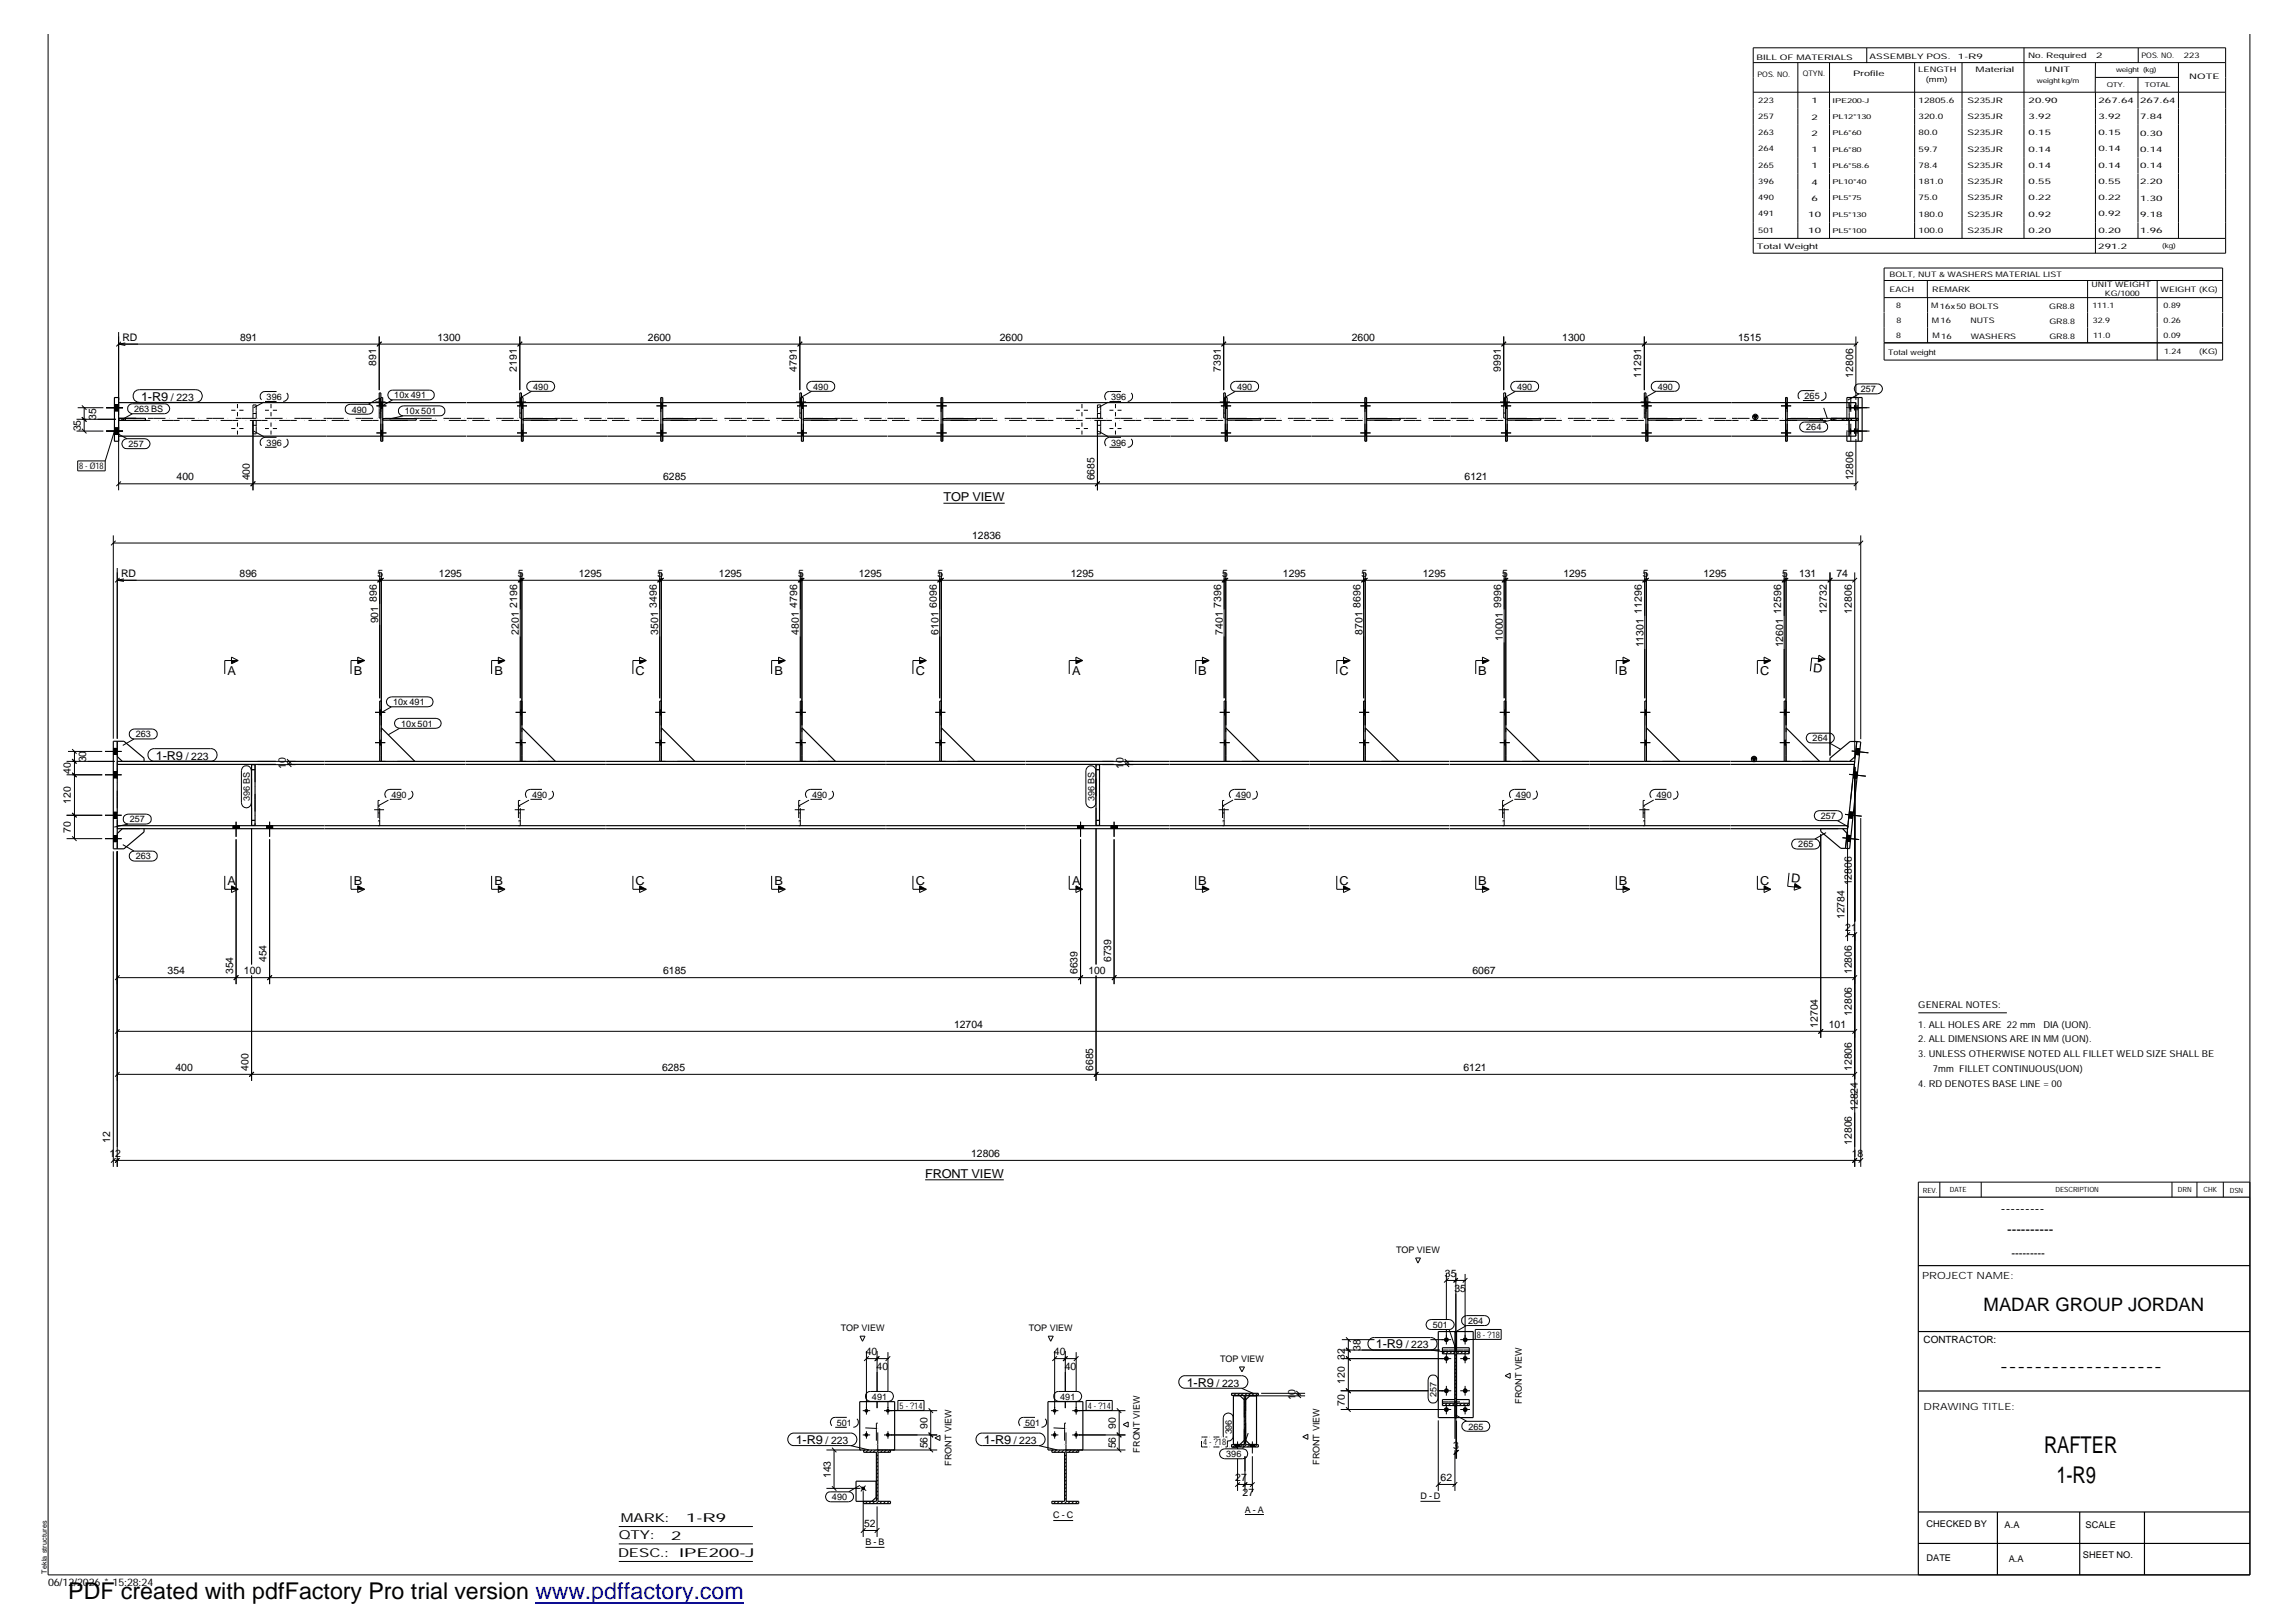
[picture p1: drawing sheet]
<svg xmlns="http://www.w3.org/2000/svg" width="420mm" height="297mm" viewBox="0 0 420 297" stroke-linecap="round" stroke-linejoin="round" font-family="sans-serif">
<defs><g id="words">
<g font-size="4.2">
<text x="374.2" y="265.9">RAFTER</text>
<text x="376.5" y="271.4">1-R9</text>
<text x="12.5" y="292.7">PDF created with pdfFactory Pro trial version www.pdffactory.com</text>
</g>
<text font-size="3.4" x="363.1" y="239.9">MADAR GROUP JORDAN</text>
<g font-size="2.5">
<text x="366.3" y="222.1">---------</text>
<text x="367.5" y="225.9">----------</text>
<text x="366.1" y="250.9">-------------------</text>
</g>
<g font-size="2.2">
<text x="25.8" y="73.3">1-R9</text>
<text x="172.7" y="91.8">TOP VIEW</text>
<text x="41.7" y="123.5">A</text>
<text x="64.8" y="123.5">B</text>
<text x="90.5" y="123.5">B</text>
<text x="116.3" y="123.5">C</text>
<text x="141.8" y="123.5">B</text>
<text x="167.6" y="123.5">C</text>
<text x="196.3" y="123.5">A</text>
<text x="219.4" y="123.5">B</text>
<text x="245.2" y="123.5">C</text>
<text x="270.6" y="123.5">B</text>
<text x="296.4" y="123.5">B</text>
<text x="322.2" y="123.5">C</text>
<text x="331.9" y="123" transform="rotate(6 331.9 123)">D</text>
<text x="28.5" y="139">1-R9</text>
<text x="41.7" y="161.9">A</text>
<text x="64.8" y="161.9">B</text>
<text x="90.5" y="161.9">B</text>
<text x="116.3" y="161.9">C</text>
<text x="141.8" y="161.9">B</text>
<text x="167.6" y="161.9">C</text>
<text x="196.3" y="161.9">A</text>
<text x="219.4" y="161.9">B</text>
<text x="245.2" y="161.9">C</text>
<text x="270.6" y="161.9">B</text>
<text x="296.4" y="161.9">B</text>
<text x="322.2" y="161.9">C</text>
<text x="327.8" y="161.4" transform="rotate(6 327.8 161.4)">D</text>
<text x="169.4" y="215.5">FRONT VIEW</text>
<text x="251.9" y="246.8">1-R9</text>
<text x="217.3" y="253.8">1-R9</text>
<text x="145.7" y="264.3">1-R9</text>
<text x="180.1" y="264.3">1-R9</text>
<text x="113.3" y="281.8">QTY:</text>
<text x="113.7" y="278.6">MARK:</text>
<text x="122.9" y="281.8">2</text>
<text x="125.6" y="278.6">1-R9</text>
<text x="113.2" y="285">DESC.:</text>
<text x="124.3" y="284.9">IPE200-J</text>
</g>
<text font-size="2.1" x="368.3" y="230.1">---------</text>
<g font-size="1.9">
<text x="22.4" y="62.4">RD</text>
<text x="43.9" y="62.3">891</text>
<text x="80.1" y="62.3">1300</text>
<text x="118.6" y="62.3">2600</text>
<text x="183" y="62.3">2600</text>
<text x="247.5" y="62.3">2600</text>
<text x="286" y="62.3">1300</text>
<text x="318.2" y="62.3">1515</text>
<text x="68.9" y="66.9" transform="rotate(-90 68.9 66.9)">891</text>
<text x="94.6" y="68" transform="rotate(-90 94.6 68)">2191</text>
<text x="145.9" y="68" transform="rotate(-90 145.9 68)">4791</text>
<text x="223.5" y="68" transform="rotate(-90 223.5 68)">7391</text>
<text x="274.7" y="68" transform="rotate(-90 274.7 68)">9991</text>
<text x="300.5" y="69.1" transform="rotate(-90 300.5 69.1)">11291</text>
<text x="339.3" y="69.1" transform="rotate(-90 339.3 69.1)">12806</text>
<text x="17.6" y="76.8" transform="rotate(-90 17.6 76.8)">35</text>
<text x="31.3" y="73.3">/ 223</text>
<text x="14.8" y="78.9" transform="rotate(-90 14.8 78.9)">35</text>
<text x="32.3" y="87.9">400</text>
<text x="45.8" y="87.9" transform="rotate(-90 45.8 87.9)">400</text>
<text x="121.4" y="87.9">6285</text>
<text x="200.4" y="87.9" transform="rotate(-90 200.4 87.9)">6685</text>
<text x="268.1" y="87.9">6121</text>
<text x="339.3" y="87.9" transform="rotate(-90 339.3 87.9)">12806</text>
<text x="178" y="98.7">12836</text>
<text x="22.2" y="105.6">RD</text>
<text x="43.9" y="105.5">896</text>
<text x="69.1" y="105.5">5</text>
<text x="80.3" y="105.5">1295</text>
<text x="94.8" y="105.5">5</text>
<text x="106" y="105.5">1295</text>
<text x="120.4" y="105.5">5</text>
<text x="131.6" y="105.5">1295</text>
<text x="146.1" y="105.5">5</text>
<text x="157.2" y="105.5">1295</text>
<text x="171.7" y="105.5">5</text>
<text x="196" y="105.5">1295</text>
<text x="223.7" y="105.5">5</text>
<text x="234.9" y="105.5">1295</text>
<text x="249.3" y="105.5">5</text>
<text x="260.5" y="105.5">1295</text>
<text x="275" y="105.5">5</text>
<text x="286.2" y="105.5">1295</text>
<text x="300.7" y="105.5">5</text>
<text x="311.9" y="105.5">1295</text>
<text x="326.3" y="105.5">5</text>
<text x="329.4" y="105.5">131</text>
<text x="336.2" y="105.5">74</text>
<text x="69" y="110.1" transform="rotate(-90 69 110.1)">896</text>
<text x="94.7" y="111.2" transform="rotate(-90 94.7 111.2)">2196</text>
<text x="120.2" y="111.2" transform="rotate(-90 120.2 111.2)">3496</text>
<text x="146" y="111.2" transform="rotate(-90 146 111.2)">4796</text>
<text x="171.5" y="111.2" transform="rotate(-90 171.5 111.2)">6096</text>
<text x="223.6" y="111.2" transform="rotate(-90 223.6 111.2)">7396</text>
<text x="249.1" y="111.2" transform="rotate(-90 249.1 111.2)">8696</text>
<text x="274.8" y="111.2" transform="rotate(-90 274.8 111.2)">9996</text>
<text x="300.6" y="112.3" transform="rotate(-90 300.6 112.3)">11296</text>
<text x="326.1" y="112.3" transform="rotate(-90 326.1 112.3)">12596</text>
<text x="334.5" y="112.3" transform="rotate(-90 334.5 112.3)">12732</text>
<text x="339" y="112.3" transform="rotate(-90 339 112.3)">12806</text>
<text x="69.3" y="114.1" transform="rotate(-90 69.3 114.1)">901</text>
<text x="95" y="116.2" transform="rotate(-90 95 116.2)">2201</text>
<text x="120.5" y="116.2" transform="rotate(-90 120.5 116.2)">3501</text>
<text x="146.3" y="116.2" transform="rotate(-90 146.3 116.2)">4801</text>
<text x="171.8" y="116.2" transform="rotate(-90 171.8 116.2)">6101</text>
<text x="223.9" y="116.2" transform="rotate(-90 223.9 116.2)">7401</text>
<text x="249.4" y="116.2" transform="rotate(-90 249.4 116.2)">8701</text>
<text x="275.1" y="117.3" transform="rotate(-90 275.1 117.3)">10001</text>
<text x="300.9" y="118.5" transform="rotate(-90 300.9 118.5)">11301</text>
<text x="326.4" y="118.5" transform="rotate(-90 326.4 118.5)">12601</text>
<text x="13" y="141.7" transform="rotate(-90 13 141.7)">40</text>
<text x="15.8" y="139.5" transform="rotate(-90 15.8 139.5)">30</text>
<text x="34" y="139">/ 223</text>
<text x="52.3" y="140.7" transform="rotate(-90 52.3 140.7)">10</text>
<text x="205.7" y="140.7" transform="rotate(-90 205.7 140.7)">10</text>
<text x="13" y="147.1" transform="rotate(-90 13 147.1)">120</text>
<text x="13" y="152.4" transform="rotate(-90 13 152.4)">70</text>
<text x="339" y="162" transform="rotate(-90 339 162)">12806</text>
<text x="337.7" y="168.2" transform="rotate(-90 337.7 168.2)">12784</text>
<text x="337.8" y="170.4">21</text>
<text x="30.7" y="178.3">354</text>
<text x="42.7" y="178.3" transform="rotate(-90 42.7 178.3)">354</text>
<text x="44.7" y="178.3">100</text>
<text x="48.8" y="176.1" transform="rotate(-90 48.8 176.1)">454</text>
<text x="121.4" y="178.3">6185</text>
<text x="197.3" y="178.3" transform="rotate(-90 197.3 178.3)">6639</text>
<text x="199.3" y="178.3">100</text>
<text x="203.4" y="176.1" transform="rotate(-90 203.4 176.1)">6739</text>
<text x="269.6" y="178.3">6067</text>
<text x="339" y="178.3" transform="rotate(-90 339 178.3)">12806</text>
<text x="339" y="185.9" transform="rotate(-90 339 185.9)">12806</text>
<text x="174.7" y="188.1">12704</text>
<text x="332.8" y="188.1" transform="rotate(-90 332.8 188.1)">12704</text>
<text x="334.8" y="188.1">101</text>
<text x="32.1" y="195.9">400</text>
<text x="45.5" y="196" transform="rotate(-90 45.5 196)">400</text>
<text x="121.2" y="195.9">6285</text>
<text x="200.1" y="196" transform="rotate(-90 200.1 196)">6685</text>
<text x="267.9" y="195.9">6121</text>
<text x="339" y="196" transform="rotate(-90 339 196)">12806</text>
<text x="340.1" y="203.3" transform="rotate(-90 340.1 203.3)">12824</text>
<text x="20.2" y="209.2" transform="rotate(-90 20.2 209.2)">12</text>
<text x="339" y="209.5" transform="rotate(-90 339 209.5)">12806</text>
<text x="20" y="211.7">12</text>
<text x="177.8" y="211.7">12806</text>
<text x="339" y="211.7">18</text>
<text x="264.5" y="233.7">35</text>
<text x="266.3" y="236.5">35</text>
<text x="158.5" y="248">40</text>
<text x="160.5" y="250.8">40</text>
<text x="193" y="248">40</text>
<text x="194.9" y="250.8">40</text>
<text x="246.2" y="248.9" transform="rotate(-90 246.2 248.9)">32</text>
<text x="249" y="247.2" transform="rotate(-90 249 247.2)">38</text>
<text x="257.4" y="246.8">/ 223</text>
<text x="222.7" y="253.8">/ 223</text>
<text x="237.2" y="256.3" transform="rotate(-90 237.2 256.3)">10</text>
<text x="246.2" y="257.3" transform="rotate(-90 246.2 257.3)">70</text>
<text x="246.2" y="253.2" transform="rotate(-90 246.2 253.2)">120</text>
<text x="169.8" y="261.5" transform="rotate(-90 169.8 261.5)">90</text>
<text x="204.3" y="261.5" transform="rotate(-90 204.3 261.5)">90</text>
<text x="151.1" y="264.3">/ 223</text>
<text x="169.8" y="265.1" transform="rotate(-90 169.8 265.1)">56</text>
<text x="185.6" y="264.3">/ 223</text>
<text x="204.3" y="265.1" transform="rotate(-90 204.3 265.1)">56</text>
<text x="266" y="265.1">3</text>
<text x="152.1" y="270.5" transform="rotate(-90 152.1 270.5)">143</text>
<text x="226.1" y="271">27</text>
<text x="227.5" y="273.8">27</text>
<text x="263.7" y="271">62</text>
<text x="158.2" y="279.5">52</text>
<text x="8.8" y="290.2">06/12/2026 * 15:28:24</text>
</g>
<g font-size="1.8">
<text x="351.9" y="234.1">PROJECT NAME:</text>
<text x="352.2" y="245.8">CONTRACTOR:</text>
<text x="352.2" y="258.1">DRAWING TITLE:</text>
</g>
<g font-size="1.7">
<text x="97.6" y="71.3">490</text>
<text x="148.9" y="71.3">490</text>
<text x="226.5" y="71.3">490</text>
<text x="277.7" y="71.3">490</text>
<text x="303.5" y="71.3">490</text>
<text x="340.7" y="71.8">257</text>
<text x="24.6" y="75.4">263 BS</text>
<text x="48.8" y="73.2">396</text>
<text x="64.4" y="75.5">490</text>
<text x="72.2" y="72.9">10x 491</text>
<text x="74.1" y="75.8">10x 501</text>
<text x="203.4" y="73.2">396</text>
<text x="330.4" y="73">265</text>
<text x="23.5" y="81.8">257</text>
<text x="48.8" y="81.6">396</text>
<text x="203.4" y="81.6">396</text>
<text x="330.7" y="78.8">264</text>
<text x="14.5" y="85.9">8 - Ø18</text>
<text x="72" y="129.1">10x 491</text>
<text x="24.8" y="134.9">263</text>
<text x="73.4" y="133">10x 501</text>
<text x="331.9" y="135.7">264</text>
<text x="45.8" y="146.6" transform="rotate(-90 45.8 146.6)">396 BS</text>
<text x="71.7" y="146">490</text>
<text x="97.4" y="146">490</text>
<text x="148.7" y="146">490</text>
<text x="200.4" y="146.6" transform="rotate(-90 200.4 146.6)">396 BS</text>
<text x="226.3" y="146">490</text>
<text x="277.5" y="146">490</text>
<text x="303.3" y="146">490</text>
<text x="333.3" y="149.9">257</text>
<text x="23.7" y="150.5">257</text>
<text x="329.2" y="155.1">265</text>
<text x="24.8" y="157.3">263</text>
<text x="351.2" y="184.6">GENERAL NOTES:</text>
<text x="351.2" y="190.8">2. ALL DIMENSIONS ARE IN MM (UON).</text>
<text x="351.2" y="188.1">1. ALL HOLES ARE 22 mm</text>
<text x="374.1" y="188.1">DIA (UON).</text>
<text x="351.2" y="193.5">3. UNLESS OTHERWISE NOTED ALL FILLET WELD SIZE SHALL BE</text>
<text x="353.9" y="196.2">7mm FILLET CONTINUOUS(UON)</text>
<text x="351.2" y="198.9">4. RD DENOTES BASE LINE = 00</text>
<text x="255.6" y="229.3">TOP VIEW</text>
<text x="153.9" y="243.7">TOP VIEW</text>
<text x="188.4" y="243.7">TOP VIEW</text>
<text x="262.3" y="243">501</text>
<text x="268.8" y="242.3">264</text>
<text x="270.4" y="244.8">8 - ?18</text>
<text x="223.4" y="249.2">TOP VIEW</text>
<text x="159.6" y="256.2">491</text>
<text x="164.7" y="257.8">5 - ?14</text>
<text x="194.1" y="256.2">491</text>
<text x="199.1" y="257.8">4 - ?14</text>
<text x="263" y="255.6" transform="rotate(-90 263 255.6)">257</text>
<text x="278.6" y="256.9" transform="rotate(-90 278.6 256.9)">FRONT VIEW</text>
<text x="153.2" y="260.9">501</text>
<text x="187.7" y="260.9">501</text>
<text x="225.5" y="262.5" transform="rotate(-90 225.5 262.5)">396</text>
<text x="268.8" y="261.6">265</text>
<text x="174.2" y="268.3" transform="rotate(-90 174.2 268.3)">FRONT VIEW</text>
<text x="208.7" y="265.8" transform="rotate(-90 208.7 265.8)">FRONT VIEW</text>
<text x="220.3" y="264.5">4 - ?18</text>
<text x="224.5" y="266.7">396</text>
<text x="241.6" y="268.1" transform="rotate(-90 241.6 268.1)">FRONT VIEW</text>
<text x="152.3" y="274.6">490</text>
<text x="260.1" y="274.4">D - D</text>
<text x="192.8" y="277.9">C - C</text>
<text x="227.9" y="276.8">A - A</text>
<text x="352.7" y="279.5">CHECKED BY</text>
<text x="367" y="279.6">A.A</text>
<text x="381.8" y="279.7">SCALE</text>
<text x="158.5" y="282.8">B - B</text>
<text x="352.7" y="285.7">DATE</text>
<text x="367.7" y="285.9">A.A</text>
<text x="381.3" y="285.1">SHEET NO.</text>
</g>
<g font-size="1.4">
<text x="321.6" y="10.9">BILL OF MATERIALS</text>
<text x="342.3" y="10.7">ASSEMBLY POS.</text>
<text x="358.4" y="10.7">1-R9</text>
<text x="371.3" y="10.6">No. Required</text>
<text x="383.8" y="10.6">2</text>
<text x="392" y="10.6">POS. NO.</text>
<text x="399.8" y="10.7">223</text>
<text x="321.7" y="14">POS. NO.</text>
<text x="330" y="14">QTYN.</text>
<text x="339.3" y="13.8">Profile</text>
<text x="351.2" y="13.2">LENGTH</text>
<text x="352.6" y="15">(mm)</text>
<text x="361.7" y="13.2">Material</text>
<text x="374.3" y="13.2">UNIT</text>
<text x="400.8" y="14.4">NOTE</text>
<text x="321.9" y="18.8">223</text>
<text x="321.9" y="21.7">257</text>
<text x="331.6" y="18.9">1</text>
<text x="331.6" y="21.9">2</text>
<text x="351.2" y="18.8">12805.6</text>
<text x="351.2" y="21.8">320.0</text>
<text x="360.2" y="18.8">S235JR</text>
<text x="360.2" y="21.8">S235JR</text>
<text x="371.4" y="18.9">20.90</text>
<text x="371.4" y="21.8">3.92</text>
<text x="384.2" y="18.8">267.64</text>
<text x="384.2" y="21.8">3.92</text>
<text x="391.8" y="18.9">267.64</text>
<text x="391.8" y="21.8">7.84</text>
<text x="321.9" y="24.8">263</text>
<text x="321.9" y="27.7">264</text>
<text x="331.6" y="24.8">2</text>
<text x="331.6" y="27.8">1</text>
<text x="351.2" y="24.8">80.0</text>
<text x="351.2" y="27.8">59.7</text>
<text x="360.2" y="24.8">S235JR</text>
<text x="360.2" y="27.8">S235JR</text>
<text x="371.4" y="24.8">0.15</text>
<text x="371.4" y="27.8">0.14</text>
<text x="384.2" y="24.8">0.15</text>
<text x="384.2" y="27.7">0.14</text>
<text x="391.8" y="24.8">0.30</text>
<text x="391.8" y="27.8">0.14</text>
<text x="321.9" y="30.7">265</text>
<text x="321.9" y="33.6">396</text>
<text x="331.6" y="30.8">1</text>
<text x="331.6" y="33.8">4</text>
<text x="351.2" y="30.7">78.4</text>
<text x="351.2" y="33.7">181.0</text>
<text x="360.2" y="30.7">S235JR</text>
<text x="360.2" y="33.7">S235JR</text>
<text x="371.4" y="30.8">0.14</text>
<text x="371.4" y="33.7">0.55</text>
<text x="384.2" y="30.7">0.14</text>
<text x="384.2" y="33.7">0.55</text>
<text x="391.8" y="30.8">0.14</text>
<text x="391.8" y="33.7">2.20</text>
<text x="321.9" y="36.6">490</text>
<text x="321.9" y="39.6">491</text>
<text x="331" y="39.7">10</text>
<text x="331.6" y="36.7">6</text>
<text x="351.2" y="36.7">75.0</text>
<text x="351.2" y="39.7">180.0</text>
<text x="360.2" y="36.6">S235JR</text>
<text x="360.2" y="39.7">S235JR</text>
<text x="371.4" y="36.7">0.22</text>
<text x="371.4" y="39.7">0.92</text>
<text x="384.2" y="36.6">0.22</text>
<text x="384.2" y="39.6">0.92</text>
<text x="391.8" y="36.7">1.30</text>
<text x="391.8" y="39.7">9.18</text>
<text x="321.6" y="45.6">Total Weight</text>
<text x="321.9" y="42.6">501</text>
<text x="331" y="42.7">10</text>
<text x="351.2" y="42.6">100.0</text>
<text x="360.2" y="42.6">S235JR</text>
<text x="371.4" y="42.7">0.20</text>
<text x="384.1" y="45.5">291.2</text>
<text x="384.2" y="42.6">0.20</text>
<text x="391.8" y="42.7">1.96</text>
<text x="345.9" y="53.5">EACH</text>
<text x="345.9" y="50.6">BOLT, NUT &amp; WASHERS MATERIAL LIST</text>
<text x="353.7" y="53.5">REMARK</text>
<text x="382.9" y="52.6">UNIT WEIGHT</text>
<text x="395.6" y="53.4">WEIGHT (KG)</text>
<text x="347.1" y="56.4">8</text>
<text x="347.2" y="59">8</text>
<text x="353.5" y="56.5">M 16x 50 BOLTS</text>
<text x="353.7" y="59.2">M 16</text>
<text x="360.7" y="59.2">NUTS</text>
<text x="375.2" y="56.5">GR8.8</text>
<text x="375.2" y="59.3">GR8.8</text>
<text x="383.1" y="56.5">111.1</text>
<text x="383.2" y="59.1">32.9</text>
<text x="385.4" y="54.1">KG/1000</text>
<text x="396.1" y="56.4">0.89</text>
<text x="396.1" y="59.2">0.26</text>
<text x="345.7" y="64.9">Total weight</text>
<text x="347.1" y="61.9">8</text>
<text x="353.8" y="61.9">M 16</text>
<text x="360.8" y="62">WASHERS</text>
<text x="375.2" y="62.1">GR8.8</text>
<text x="383.2" y="61.8">11.0</text>
<text x="396.1" y="61.9">0.09</text>
<text x="396.2" y="64.8">1.24</text>
<text x="402.6" y="64.7">(KG)</text>
</g>
<g font-size="1.3">
<text x="352" y="218.3">REV.</text>
<text x="357" y="218.2">DATE</text>
<text x="376.3" y="218.2">DESCRIPTION</text>
<text x="398.7" y="218.2">DRN</text>
<text x="403.4" y="218.2">CHK</text>
<text x="408.2" y="218.3">DSN</text>
<text x="8.6" y="288" transform="rotate(-90 8.6 288)">Tekla structures</text>
</g>
<g font-size="1.2">
<text x="372.9" y="15.2">weight kg/m</text>
<text x="385.7" y="15.9">QTY.</text>
<text x="387.4" y="13.2">weight (kg)</text>
<text x="392.7" y="15.9">TOTAL</text>
<text x="335.5" y="18.8">IPE200-J</text>
<text x="335.5" y="21.8">PL12*130</text>
<text x="335.5" y="24.8">PL6*60</text>
<text x="335.5" y="27.8">PL6*80</text>
<text x="335.5" y="30.7">PL6*58.6</text>
<text x="335.5" y="33.7">PL10*40</text>
<text x="335.5" y="36.7">PL5*75</text>
<text x="335.5" y="39.7">PL5*130</text>
<text x="335.5" y="42.6">PL5*100</text>
<text x="395.9" y="45.4">(kg)</text>
</g>
</g></defs>
<g fill="none" stroke="#000" stroke-width=".18">
<path d="M321 8.7h86.5v37.6h-86.5zM321 11.5h86.5M321 16.9h86.5M329.1 11.5v32.1M334.9 11.5v32.1M341.8 8.8v2.7M350.5 11.5v32.1M359.2 11.5v32.1M370.5 8.7v34.9M383.6 11.5v5.4M383.6 14.2h15.3M383.6 16.9v29.4"/>
<path d="M391.4 14.2v29.4M391.5 8.8v2.7M398.8 11.5v32.1M411.9 6.3v281.9h-403.1v-281.9M321 43.6h86.5M344.9 54.5h62M344.9 49.1h62v16.8h-62zM344.9 51.3h62M352.8 51.3v3.2M352.9 54.5v8.3M382.2 51.3v11.5M394.9 51.3v14.6"/>
<path d="M14 78.9h4.9M14 76.7h7.2M14.2 74.6h4.7M15 78.5l.8 .8M15 76.4l.8 .8M15 74.2l.8 .8M15.4 74.6v4.3M19.4 74.6h3.1M19.4 78.9h3.1M21 75.2h.7M21 74.1h.7M21 79.4h.7"/>
<path d="M21 78.3h.7M21 78.9l-1.7 5.5M21.1 79.1l2.1 1.2M21.7 63h318.1M21.7 60.8v12.4M21.7 63l1.2 .2M22.1 62.6l-.8 .8M22.9 62.8l-1.2 .2M23.6 74.2l.7-.3h5.8a.91 .91 0 0 1 1 .9 .91 .91 0 0 1-1 .9h-5.8a.92 .92 0 0 1-.9-.6 .92 .92 0 0 1 .2-.9zM24.3 75.7l-2.1 1.2M24.7 71.7l.4-.3 .4-.1h10.4a1.16 1.16 0 0 1 1.1 1.2 1.16 1.16 0 0 1-1.1 1.1h-10.4a1.17 1.17 0 0 1-1.1-.7 1.17 1.17 0 0 1 .3-1.2zM42.3 75.1h.8"/>
<path d="M42.3 78.4h.8M43.5 73.9v.8M43.5 75.4v.8M43.5 77.3v.8M43.5 78.8v.7M43.8 75.1h.8M43.8 78.4h.8M46.3 77.1v12.6M48.5 75.1h.7M48.5 78.4h.7M49.6 73.9v.8M49.6 75.4v.8"/>
<path d="M49.6 77.3v.8M49.6 78.8v.7M50 75.1h.7M50 78.4h.7M63.5 74.2l.6-.2h3.3a.91 .91 0 0 1 .9 .9 .91 .91 0 0 1-.9 .9h-3.3a.91 .91 0 0 1-.9-.6 .91 .91 0 0 1 .3-1zM68.7 73.6h1.9M68.9 74.3h1.8M68.9 79.2h1.8M69.4 74.2h.3M69.4 73h.3M69.4 61.6v9.8M69.5 72.8l-2.1 1.2"/>
<path d="M69.7 73.9h.4M69.7 74.7h.4M69.7 78.8h.4M69.7 79.7h.4M69.8 62.6l-.8 .8M71.2 71.7l.7-.3h6.7a.89 .89 0 0 1 .9 .9 .89 .89 0 0 1-.9 .9h-6.7a.91 .91 0 0 1-.8-.6 .91 .91 0 0 1 .1-.9zM71.9 73.2l-2.1 1.2M73.2 74.6l.6-.3h6.8a.91 .91 0 0 1 .8 .9 .91 .91 0 0 1-.8 .9h-6.8a.88 .88 0 0 1-.8-.5 .88 .88 0 0 1 .2-1zM73.8 76.1l-2.5 .6M94.4 73.6h1.9M94.7 74.3h1.8M94.7 79.2h1.8"/>
<path d="M95.2 74.2h.3M95.2 73h.3M95.2 61.6v9.8M95.5 73.9h.3M95.5 74.7h.3M95.5 78.8h.3M95.5 79.7h.3M95.6 62.6l-.9 .8M96.7 70.1l.6-.3h3.4a.91 .91 0 0 1 .9 .9 .91 .91 0 0 1-.9 .9h-3.4a.88 .88 0 0 1-.8-.5 .88 .88 0 0 1 .2-1zM97.3 71.6l-2.1 1.2M120.2 74.3h1.8M120.2 79.2h1.8"/>
<path d="M121 73.9h.3M121 74.7h.3M121 78.8h.3M121 79.7h.3M145.7 73.6h1.9M145.9 74.3h1.8M145.9 79.2h1.8M146.4 74.2h.3M146.4 73h.3M146.4 61.6v9.8M146.7 73.9h.4M146.7 74.7h.4"/>
<path d="M146.7 78.8h.4M146.7 79.7h.4M146.9 62.6l-.9 .8M148 70.1l.6-.3h3.3a.91 .91 0 0 1 .9 .9 .91 .91 0 0 1-.9 .9h-3.3a.88 .88 0 0 1-.9-.5 .88 .88 0 0 1 .3-1zM148.6 71.6l-2.1 1.2M171.4 74.3h1.9M171.4 79.2h1.9M172.3 73.9h.3M172.3 74.7h.3M172.3 78.8h.3M172.3 79.7h.3M197 75.1h.7"/>
<path d="M197 78.4h.7M198.1 73.9v.8M198.1 75.4v.8M198.1 77.3v.8M198.1 78.8v.7M198.4 75.1h.8M198.4 78.4h.8M200.9 77.1v12.6M203.1 75.1h.7M203.1 78.4h.7M204.2 73.9v.8M204.2 75.4v.8"/>
<path d="M204.2 77.3v.8M204.2 78.8v.7M204.6 75.1h.7M204.6 78.4h.7M223.3 73.6h1.9M223.5 74.3h1.9M223.5 79.2h1.9M224 74.2h.3M224 73h.3M224 61.6v9.8M224.3 73.9h.4M224.3 74.7h.4"/>
<path d="M224.3 78.8h.4M224.3 79.7h.4M224.5 62.6l-.9 .8M225.6 70.1l.6-.3h3.3a.91 .91 0 0 1 .9 .9 .91 .91 0 0 1-.9 .9h-3.3a.88 .88 0 0 1-.9-.5 .88 .88 0 0 1 .3-1zM226.2 71.6l-2.1 1.2M249 74.3h1.9M249 79.2h1.9M249.9 73.9h.3M249.9 74.7h.3M249.9 78.8h.3M249.9 79.7h.3M274.6 73.6h1.8"/>
<path d="M274.8 74.3h1.8M274.8 79.2h1.8M275.3 74.2h.3M275.3 73h.3M275.3 61.6v9.8M275.6 73.9h.3M275.6 74.7h.3M275.6 78.8h.3M275.6 79.7h.3M275.7 62.6l-.8 .8M276.8 70.1l.7-.3h3.3a.91 .91 0 0 1 .9 .9 .91 .91 0 0 1-.9 .9h-3.3a.91 .91 0 0 1-.9-.5 .91 .91 0 0 1 .2-1zM277.5 71.6l-2.1 1.2"/>
<path d="M300.4 73.6h1.8M300.5 74.3h1.9M300.5 79.2h1.9M301 74.2h.3M301 73h.3M301 61.6v9.8M301.3 73.9h.4M301.3 74.7h.4M301.3 78.8h.4M301.3 79.7h.4M301.5 62.6l-.9 .8M302.6 70.1l.6-.3h3.3a.91 .91 0 0 1 .9 .9 .91 .91 0 0 1-.9 .9h-3.3a.88 .88 0 0 1-.9-.5 .88 .88 0 0 1 .3-1z"/>
<path d="M303.2 71.6l-2.1 1.2M326.1 74.3h1.8M326.1 79.2h1.8M326.9 73.9h.3M326.9 74.7h.3M326.9 78.8h.3M326.9 79.7h.3M329.7 77.5l.7-.3h3.3a.91 .91 0 0 1 .9 1 .91 .91 0 0 1-.9 .9h-3.3a.92 .92 0 0 1-.9-.6 .92 .92 0 0 1 .2-1zM336.3 76.7l-2.6 .5M338 74.6h4.3M338 78.9h4.3M339.7 70.5l.7-.2h3.3a.91 .91 0 0 1 .9 .9 .91 .91 0 0 1-.9 .9h-3.3a.94 .94 0 0 1-.8-.6 .94 .94 0 0 1 .1-1z"/>
<path d="M339.8 61.6v11.6M340.2 62.6l-.8 .8M340.4 72.1l-2.1 1.1M344.9 62.7h62M345 62.8h61.9M14.2 84.4h5.1v1.8h-5.1zM20.7 99.4h320M20.7 98v37.2M21.2 99l-.9 .8M21.7 88.5h318.1M21.7 80.3v9.4M22.1 88.1l-.8 .9"/>
<path d="M22.6 80.6l.6-.3h3.3a.91 .91 0 0 1 1 .9 .91 .91 0 0 1-1 .9h-3.3a.91 .91 0 0 1-.8-.5 .91 .91 0 0 1 .2-1zM46.7 88.1l-.8 .9M172.7 92.1h11.2M201.3 88.1l-.8 .9M339.8 80.3v9.4M340.2 88.1l-.8 .9M340.7 98v37.3M341.1 99l-.8 .8M21.5 104v31.2M21.5 106.2h318.1M21.5 106.2l1.2 .2M21.9 105.8l-.8 .8"/>
<path d="M22.7 105.9l-1.2 .3M69.5 104.8v23M69.8 104.8v27.9M69.9 105.8l-.8 .8M69.9 105.8l-.7 .7M70.2 105.8l-.8 .8 .8-.8M95.2 104.8v23M95.5 104.8v27.9M95.7 105.8l-.9 .8M96 105.8l-.9 .8 .8-.8M120.8 104.8v23M121.1 104.8v27.9"/>
<path d="M121.2 105.8l-.8 .8M121.2 105.8l-.8 .7M121.5 105.8l-.9 .8 .9-.8M146.5 104.8v23M146.8 104.8v27.9M146.9 105.8l-.8 .8M146.9 105.8l-.7 .7M147.2 105.8l-.8 .8 .8-.8M172 104.8v23M172.3 104.8v27.9M172.4 105.8l-.8 .8M172.5 105.8l-.8 .7"/>
<path d="M172.8 105.8l-.8 .8M224.1 104.8v23M224.4 104.8v27.9M224.5 105.8l-.8 .8M224.5 105.8l-.7 .7M224.8 105.8l-.8 .8 .8-.8M249.6 104.8v23M249.9 104.8v27.9M250 105.8l-.8 .8M250.1 105.8l-.8 .7M250.4 105.8l-.8 .8M275.4 104.8v23"/>
<path d="M275.7 104.8v27.9M275.8 105.8l-.8 .8M275.8 105.8l-.8 .7M276.1 105.8l-.8 .8M301.1 104.8v23M301.4 104.8v27.9M301.5 105.8l-.8 .8M301.5 105.8l-.7 .7M301.8 105.8l-.8 .8 .8-.8M326.6 104.8v23M327 104.8v27.9M327 105.8l-.8 .8"/>
<path d="M327.1 105.8l-.8 .7M327.4 105.8l-.8 .8M333 119.9l1.1 .8-1.2 .4zM334.7 106.5l.7-.7-.8 .8M335 104.8v33.5M339.6 104.8v34.1M340 105.8l-.9 .8M12.2 139.3h8.8M12.4 137.5h6.3M13.2 138.9l.8 .9M13.2 137.1l.8 .9M13.6 137.5v16"/>
<path d="M19.2 137.5h3.1M20.7 138.1h.8M20.7 137h.8M23.9 133.7l.7-.3h3.3a.91 .91 0 0 1 .9 .9 .91 .91 0 0 1-.9 .9h-3.3a.88 .88 0 0 1-.9-.5 .88 .88 0 0 1 .2-1zM24.6 135.2l-2.1 1.2M27.4 137.4l.6-.4h10.6a1.14 1.14 0 0 1 1.2 1.2 1.14 1.14 0 0 1-1.2 1.1h-10.4a1.13 1.13 0 0 1-1-.7 1.13 1.13 0 0 1 .2-1.2zM42.4 120.3l1.2 .6-1.2 .6zM43.6 120.9h-2.5v2.4M47.2 139.3h6.9M47.2 139.9h6.9M52.5 139.5l.8 .9M52.5 138.9l.8 .9"/>
<path d="M53 139.3v.6M65.5 120.3l1.3 .6-1.3 .6zM66.8 120.9h-2.5v2.4M68.7 135.9h1.8M68.7 130.4h1.8M69.5 135.5h.3M69.5 136.3h.3M69.5 129.9h.3M69.5 130.8h.3M71 127.8l.7-.3h6.7a.91 .91 0 0 1 .9 .9 .91 .91 0 0 1-.9 1h-6.7a.91 .91 0 0 1-.9-.6 .91 .91 0 0 1 .2-1zM71.7 129.4l-2.1 1.1M72.5 131.7l.7-.2h6.6a.91 .91 0 0 1 1 .9 .91 .91 0 0 1-1 .9h-6.6a.91 .91 0 0 1-.9-.6 .91 .91 0 0 1 .2-1z"/>
<path d="M73.2 133.3l-2.1 1.2M91.2 120.3l1.3 .6-1.3 .6zM92.5 120.9h-2.5v2.4M94.4 135.9h1.9M94.4 130.4h1.9M95.2 135.5h.3M95.2 136.3h.3M95.2 129.9h.3M95.2 130.8h.3M117.1 120.3l1.2 .6-1.2 .6zM118.3 120.9h-2.4v2.4M120 135.9h1.8"/>
<path d="M120 130.4h1.8M120.8 135.5h.3M120.8 136.3h.3M120.8 129.9h.3M120.8 130.8h.3M142.5 120.3l1.3 .6-1.3 .6zM143.8 120.9h-2.5v2.4M145.7 135.9h1.8M145.7 130.4h1.8M146.5 135.5h.3M146.5 136.3h.3M146.5 129.9h.3"/>
<path d="M146.5 130.8h.3M168.4 120.3l1.2 .6-1.2 .6zM169.6 120.9h-2.5v2.4M171.2 135.9h1.9M171.2 130.4h1.9M172 135.5h.3M172 136.3h.3M172 129.9h.3M172 130.8h.3M197 120.3l1.2 .6-1.2 .6zM198.2 120.9h-2.5v2.4M201.8 139.3h5.7"/>
<path d="M201.8 139.9h5.7M205.9 139.5l.8 .9M205.9 138.9l.8 .9M206.3 139.3v.6M220.1 120.3l1.3 .6-1.3 .6zM221.4 120.9h-2.5v2.4M223.3 135.9h1.8M223.3 130.4h1.8M224.1 135.5h.3M224.1 136.3h.3M224.1 129.9h.3M224.1 130.8h.3"/>
<path d="M246 120.3l1.2 .6-1.2 .6zM247.2 120.9h-2.5v2.4M248.8 135.9h1.9M248.8 130.4h1.9M249.6 135.5h.3M249.6 136.3h.3M249.6 129.9h.3M249.6 130.8h.3M271.4 120.3l1.2 .6-1.2 .6zM272.6 120.9h-2.4v2.4M274.6 135.9h1.8M274.6 130.4h1.8"/>
<path d="M275.4 135.5h.3M275.4 136.3h.3M275.4 129.9h.3M275.4 130.8h.3M297.1 120.3l1.3 .6-1.3 .6zM298.4 120.9h-2.5v2.4M300.3 135.9h1.8M300.3 130.4h1.8M301.1 135.5h.3M301.1 136.3h.3M301.1 129.9h.3M301.1 130.8h.3"/>
<path d="M323 120.3l1.2 .6-1.2 .6zM324.2 120.9h-2.5v2.4M325.8 135.9h1.9M325.8 130.4h1.9M326.6 135.5h.4M326.6 136.3h.4M326.6 129.9h.4M326.6 130.8h.4M330.9 134.4l.3-.2h.4h3.3a.89 .89 0 0 1 .9 .9 .89 .89 0 0 1-.9 .9h-3.3a.91 .91 0 0 1-.8-.6 .91 .91 0 0 1 .1-1zM334.1 120.7l-2.4-.3-.3 2.4M334.9 136l2.1 1.1M339 137.4l3.1 .4"/>
<path d="M339.7 138.1l.7 .1M339.8 137l.7 .1M12.2 141.8h6.5M12.2 149.2h6.5M12.2 153.5h6.5M13.2 153.1l.8 .8M13.2 148.8l.8 .8M13.2 141.4l.8 .8M19.2 141.8h3.1M19.2 149.2h3.1M19.2 153.5h3.1M20.7 142.4h.8"/>
<path d="M20.7 141.3h.8M20.7 149.8h.8M20.7 148.7h.8M20.7 154h.8M20.7 152.9h.8M20.7 155.8v57.8M21.5 155.8v57.8M22.5 154.6l2.1 1.2M22.8 149.3l.7-.3h3.3a.91 .91 0 0 1 .9 .9 .91 .91 0 0 1-.9 .9h-3.3a.91 .91 0 0 1-.9-.5 .91 .91 0 0 1 .2-1zM23.5 150.8l-2.6 .6M23.9 156l.7-.2h3.3a.91 .91 0 0 1 .9 .9 .91 .91 0 0 1-.9 .9h-3.3a.92 .92 0 0 1-.9-.6 .92 .92 0 0 1 .2-1zM42.7 151.1v.6"/>
<path d="M43.2 150.4v2.7M43.2 153.6v26.5M43.8 151.1v.6M44.4 140.4a.91 .91 0 0 1 1.1-.2 .91 .91 0 0 1 .5 .8v5.9a.91 .91 0 0 1-.9 1 .91 .91 0 0 1-.9-1v-5.9zM46.1 151.5v25M48.8 151.1v.6M49.4 150.4v2.7M49.4 153.6v26.5M49.9 151.1v.6M197.3 151.1v.6M197.8 150.4v2.7M197.8 153.6v26.5"/>
<path d="M198.4 151.1v.6M199.1 140.4a.88 .88 0 0 1 1-.2 .88 .88 0 0 1 .5 .8v5.9a.91 .91 0 0 1-.9 1 .91 .91 0 0 1-.9-1v-5.9zM200.7 151.5v25M203.4 151.1v.6M204 150.4v2.7M204 153.6v26.5M204.5 151.1v.6M327.5 159.8l-.2 2.4 2.4 .3M328.3 153.8l.2-.2h.4h3.3a.91 .91 0 0 1 1 .9 .91 .91 0 0 1-1 .9h-3.3a.93 .93 0 0 1-.8-.6 .93 .93 0 0 1 .2-1zM332.4 148.6l.6-.2h3.4a.91 .91 0 0 1 .9 .9 .91 .91 0 0 1-.9 .9h-3.4a.93 .93 0 0 1-.8-.6 .93 .93 0 0 1 .2-1zM333.3 152.7v37.2M334.3 152.4l-2.1 1.2"/>
<path d="M336.4 150.2l2.1 1.2M337.3 153.3l3.1 .4M337.8 149l3 .4M338 154h.8M338.1 152.9h.8M338.2 152.1v20.1M338.5 149.7l.7 .1M338.5 141.7l3.1 .4M338.6 148.6l.7 .1M339.3 142.4h.7M339.3 141.3h.8M339.6 140.4v73.2"/>
<path d="M340.7 149.7v63.9M21.5 178.9h318.1M21.9 178.5l-.8 .9M41.1 160.3v2.5h2.5M42.4 162.1l1.2 .7-1.2 .6zM43.6 178.5l-.8 .9M46.1 178.5v19.3M49.8 178.5l-.9 .9M64.3 160.3v2.5h2.5M65.5 162.1l1.3 .7-1.3 .6zM90 160.3v2.5h2.5M91.2 162.1l1.3 .7-1.3 .6z"/>
<path d="M115.9 160.3v2.5h2.4M117.1 162.1l1.2 .7-1.2 .6zM141.3 160.3v2.5h2.5M142.5 162.1l1.3 .7-1.3 .6zM167.1 160.3v2.5h2.5M168.4 162.1l1.2 .7-1.2 .6zM195.7 160.3v2.5h2.5M197 162.1l1.2 .7-1.2 .6zM198.2 178.5l-.8 .9M200.7 178.5v19.3M204.4 178.5l-.8 .9M218.9 160.3v2.5h2.5"/>
<path d="M220.1 162.1l1.3 .7-1.3 .6zM244.7 160.3v2.5h2.5M246 162.1l1.2 .7-1.2 .6zM270.2 160.3v2.5h2.4M271.4 162.1l1.2 .7-1.2 .6zM295.9 160.3v2.5h2.5M297.1 162.1l1.3 .7-1.3 .6zM321.7 160.3v2.5h2.5M323 162.1l1.2 .7-1.2 .6zM328.6 161.7l1.1 .8-1.2 .4zM338.2 171.1h1.4M338.7 170.6l-.8 .9"/>
<path d="M340 178.5l-.9 .9M340 170.6l-.9 .9M21.5 196.6h318.1M21.5 188.8h318.1M21.9 196.2l-.8 .8M21.9 188.4l-.8 .8M46.5 196.2l-.9 .8M201.1 196.2l-.8 .8M333.8 188.4l-.9 .8M340 196.2l-.9 .8M340 188.4l-.9 .8M351.2 185.4h16.2"/>
<path d="M20.7 212.4h320M21.2 211.9l-.9 .9M21.9 211.9l-.8 .9 .7-.8M169.4 215.9h14.4M340 211.9l-.9 .9M341.1 211.9l-.8 .9M355.1 216.4v2.7M362.7 216.4v2.7M397.6 216.4v2.7M402.2 216.4v2.7M407 216.4v2.7M411.9 216.4h-60.7v2.7"/>
<path d="M259.2 230.2h.9l-.5 1zM264.8 232.9v8.7M264.8 234.3h3.4M265.2 233.9l-.8 .8M266.5 232.9v13.3l-.1 .1M266.9 233.9l-.8 .8M268.2 233.2v12.9M268.6 233.9l-.8 .8M157.4 244.5h1l-.5 1zM157.9 258.2h1.4M158.6 247.3v11.6M158.6 248.7h4"/>
<path d="M158.7 254.9l.6-.2h3.4a.91 .91 0 0 1 .9 .9 .91 .91 0 0 1-.9 .9h-3.4a.92 .92 0 0 1-.8-.6 .92 .92 0 0 1 .2-1zM159 248.2l-.8 .9M160.6 247.3v7.4M160.6 256.4v1.3M161 248.3l-.8 .8M161 248.2l-.8 .8M161.8 258.2h9.8M162.6 247.5v7.2M162.6 256.4v2.5M163 248.2l-.9 .9M164.4 256.3h4.8v1.8h-4.8zM164.4 258.1l-1.8 .1"/>
<path d="M170 257.8l.8 .8M170.4 258.2v7.2M191.9 244.5h.9l-.4 1zM192.4 258.2h1.4M193.1 247.3v11.6M193.1 248.7h3.9M193.2 254.9l.6-.2h3.3a.91 .91 0 0 1 .9 .9 .91 .91 0 0 1-.9 .9h-3.3a.92 .92 0 0 1-.8-.6 .92 .92 0 0 1 .2-1zM193.5 248.2l-.8 .9M194.7 249l.8-.8-.9 .9M195 247.3v7.4M195 256.4v1.3M196.3 258.2h9.7"/>
<path d="M197 247.5v7.2M197 256.4v2.5M197.4 248.2l-.8 .9M198.8 256.3h4.8v1.8h-4.8zM198.8 258.1l-1.8 .1M204.5 257.8l.8 .8M204.9 258.2v7.2M216.2 252.1l.5-.3h10.6a1.14 1.14 0 0 1 1.2 1.1 1.14 1.14 0 0 1-1.2 1.2h-10.3a1.13 1.13 0 0 1-1.1-.7 1.13 1.13 0 0 1 .3-1.3zM225.6 255l-.1 .2M226.3 255l-.4 .4M226.9 250.2h.9l-.4 .9zM227 255l-.4 .4"/>
<path d="M227.3 254.1l2.1 .9M227.5 255.5h11.4M227.6 255l-.4 .4M228 259.9l-.2 .2M228 259.2l-.2 .2M228 258.5l-.2 .3M228 257.9l-.2 .2M228 257.2l-.2 .3M228 256.5l-.2 .3M228 255.9l-.2 .2M228.3 255l-.5 .5M229 255l-.4 .4"/>
<path d="M229.6 255l-.4 .4M230.3 255l-.4 .4M230.9 255h8M237.3 255l.9 .8M237.3 254.6l.9 .8M237.7 255v.5M245.4 248.7h20.3M245.4 254.5h16.1M245.4 258h20.3M245.4 247.1h18.2M245.7 245.2h5.9M246.4 257.5l.9 .9"/>
<path d="M246.4 254.1l.9 .9M246.4 248.2l.9 .8M246.4 246.7l.9 .8M246.4 244.8l.9 .8M246.8 245.2v12.8M251.6 247.1a1.14 1.14 0 0 1-1.2-1.2 1.14 1.14 0 0 1 1.2-1.1h10.3a1.14 1.14 0 0 1 1.2 1.1 1.14 1.14 0 0 1-1.2 1.2l2.6 .3M261.3 241.8l.7-.3h3.3a.91 .91 0 0 1 .9 .9 .91 .91 0 0 1-.9 .9h-3.3a.91 .91 0 0 1-.8-.5 .91 .91 0 0 1 .1-1zM261.7 251.9a.91 .91 0 0 1 1-.2 .91 .91 0 0 1 .6 .8v3.4a.91 .91 0 0 1-.9 .9 .91 .91 0 0 1-.9-.9v-3.4zM261.9 245.2h3.8M263.2 254.5h2.5M263.3 260v12.9M264.3 256.8l-.2 .2"/>
<path d="M264.5 247.3l-.4 .5M264.8 243.3v2.8M264.8 247.8v1.7M264.8 253.6v1.8M264.8 257.1v1.8M264.9 256.8l-.4 .4M265.1 247.3l-.4 .5M265.3 243.3l1.1 3.4M265.6 256.8l-.4 .4M265.8 247.3l-.4 .5M266.3 256.8l-.4 .4M266.4 247.6v15.7"/>
<path d="M266.4 246.4l.2-.2-.2 .3M266.4 246.2h.1M266.4 258.9l2.1 1.2M266.5 257v10M266.6 246.2l-.2 .2M266.6 247.2l-.6 .6M266.6 247.3h.1M266.6 247.2l-.1 .1M266.6 247l-.2 .3M266.6 246.9l-.2 .3M266.6 246.8l-.2 .3 .2-.2M266.6 246.7l-.2 .3"/>
<path d="M266.6 246.5l-.2 .4M266.6 246.4l-.2 .3M266.6 246.2l-.2 .4M266.7 256.4l-.3 .3M266.7 255.8l-.3 .2M266.7 255.1l-.3 .3M266.7 254.5l-.3 .2M266.7 253.8l-.3 .3M266.7 253.1l-.3 .3M266.7 252.5l-.3 .2M266.7 251.8l-.3 .3M266.7 251.1l-.3 .3"/>
<path d="M266.7 250.5l-.3 .2M266.7 249.8l-.3 .3M266.7 249.2l-.3 .2M266.7 248.5l-.3 .2M266.7 247.8l-.3 .3M266.7 260v7M266.9 256.8l-.4 .4M267.1 247.3l-.4 .5M267.3 245.2h1.8M267.3 248.7h1.8M267.3 254.5h1.8M267.3 258h1.8"/>
<path d="M267.6 256.8l-.4 .4M267.8 247.3l-.4 .5M267.8 241.1l.7-.3h3.3a.91 .91 0 0 1 .9 .9 .91 .91 0 0 1-.9 .9h-3.3a.88 .88 0 0 1-.9-.5 .88 .88 0 0 1 .2-1zM268.2 247.8v1.7M268.2 253.6v1.8M268.2 257.1v1.8M268.3 256.8l-.5 .4M268.4 247.3l-.4 .5M268.5 242.6l-2.1 1.2M268.9 256.8l-.4 .4M269 247.5l-.3 .3M270.1 243.3h4.7v1.8h-4.7z"/>
<path d="M270.1 245.1l-1.9 .1M275.5 251.8l1-.5v1zM113.3 279.4h24.5M144.6 262.6l.6-.3h10.5a1.14 1.14 0 0 1 1.2 1.1 1.14 1.14 0 0 1-1.2 1.2h-10.3a1.13 1.13 0 0 1-1.1-.7 1.13 1.13 0 0 1 .3-1.3zM151.3 265.4h6.3M151.3 272.4h6.2M151.4 273.3l.6-.3h3.4a.91 .91 0 0 1 .9 .9 .91 .91 0 0 1-.9 1h-3.4a.94 .94 0 0 1-.8-.6 .94 .94 0 0 1 .2-1zM152.3 272l.8 .8M152.3 265l.8 .8M152.7 265.4v7M155.7 264.6l3.4 .8M157.4 271.9l-2 1.1"/>
<path d="M157.5 272l1.1 .8M157.9 262.6h1.4M158 272.9v8.4M158.2 274.8h-.1M158.3 265.4l-.2 .1M158.5 271.9l-.9 1.1M158.5 279.7l-.9 .8M158.6 261.9v1.4M158.8 274.8l-.4 .4M159 265.4l-.5 .4M159.5 274.8l-.5 .4M159.6 265.4l-.4 .4"/>
<path d="M160.1 274.8l-.4 .4M160.3 265.4l-.4 .4M160.6 275.7v5.6M160.7 274.2l-.3 .3M160.7 273.5l-.3 .3M160.7 272.9l-.3 .3M160.7 272.2l-.3 .3M160.7 271.6l-.3 .3M160.7 270.9l-.3 .3M160.7 270.2l-.3 .3M160.7 269.6l-.3 .3M160.7 268.9l-.3 .3"/>
<path d="M160.7 268.3l-.3 .2M160.7 267.6l-.3 .3M160.7 266.9l-.3 .3M160.7 266.3l-.3 .2M160.8 274.8l-.4 .4M161 265.4l-.6 .5M161 279.7l-.9 .8M161.5 274.8l-.5 .4M161.6 265.4l-.4 .4M161.8 262.6h9.8M162.1 274.8l-.4 .4M162.3 265.4l-.5 .4"/>
<path d="M162.6 261.9v1.4M162.8 274.8l-.4 .4M162.9 265.4l-.4 .4M163.5 265.4h8.1M170 265l.8 .8M170 262.2l.8 .8M171.2 263.2l.9-.5v.9zM179.2 262.5l.4-.2h10.6a1.14 1.14 0 0 1 1.1 1.1 1.14 1.14 0 0 1-1.1 1.2h-10.4a1.16 1.16 0 0 1-1.1-.9 1.16 1.16 0 0 1 .5-1.2zM190.2 264.6l3.4 .8M192.4 262.6h1.4M192.6 274.8h.1M192.7 265.4l-.1 .1"/>
<path d="M192.8 278.3h3.7M193.1 261.9v1.4M193.3 274.8l-.4 .4M193.4 265.4l-.4 .4M193.9 274.8l-.4 .4M194.1 265.4l-.4 .4M194.6 274.8l-.4 .4M194.7 265.4l-.3 .4M195.2 274.2l-.3 .3M195.2 273.5l-.3 .3M195.2 272.9l-.3 .3M195.2 272.2l-.3 .3"/>
<path d="M195.2 271.6l-.3 .3M195.2 270.9l-.3 .3M195.2 270.2l-.3 .3M195.2 269.6l-.3 .3M195.2 268.9l-.3 .3M195.2 268.3l-.3 .2M195.2 267.6l-.3 .3M195.2 266.9l-.3 .3M195.2 266.3l-.3 .2M195.3 274.8l-.4 .4M195.4 265.4l-.5 .5M195.9 274.8l-.4 .4"/>
<path d="M196.1 265.4l-.4 .4M196.3 262.6h9.7M196.6 274.8l-.4 .4M196.7 265.4l-.4 .4M197 261.9v1.4M197.3 274.8l-.5 .4M197.4 265.4l-.4 .4M198 265.4h8M204.5 265l.8 .8M204.5 262.2l.8 .8M205.6 260.7l.9-.4v.9zM223.6 265.4l.6-.2h3.3a.91 .91 0 0 1 .9 .9 .91 .91 0 0 1-.9 .9h-3.3a.91 .91 0 0 1-.9-.6 .91 .91 0 0 1 .3-1z"/>
<path d="M224 263l-.1-3.5a.91 .91 0 0 1 1-.9 .91 .91 0 0 1 .9 .9v3.3a.9 .9 0 0 1-1.1 .9M225.5 264.4h.1M226.1 264.4v.4M226.2 264.4l-.4 .4M226.6 263.8v1.4M226.6 266.9v6M226.6 271.7h2.7M226.8 264.4l-.4 .4M227 271.3l-.9 .8M227 264.4v.4M227.5 264.4l-.4 .4M227.9 266.5v6.6"/>
<path d="M227.9 277.2h3.5M228 263.8l-.2 .3M228 263.2l-.2 .2M228 262.5l-.2 .3M228 261.8l-.2 .3M228 261.2l-.2 .2M228 260.5l-.2 .3M228.1 264.4l-.3 .4M228.3 271.3l-.8 .8M228.5 262.3l-1 2.9M228.8 264.4l-.4 .4M228.9 264.4v.4"/>
<path d="M229.3 263.8v2.2M229.3 266.5v6.6M229.5 264.4l-.4 .4M229.7 264.4v.4M229.7 271.3l-.8 .8M230.1 264.4l-.4 .4M238.5 263l.9-.5v.9zM260.1 274.8h3.6M263.3 271.7h3.1M263.7 271.3l-.8 .8M266.4 265.4v7.5M266.5 265.8h.2"/>
<path d="M266.8 271.3l-.9 .8M266.9 265.4l-.8 .8M267.1 265.4l-.9 .8M267.9 260.4l.6-.3h3.4a.91 .91 0 0 1 .9 .9 .91 .91 0 0 1-.9 .9h-3.4a.92 .92 0 0 1-.8-.5 .92 .92 0 0 1 .2-1zM113.3 282.6h24.5M113.3 285.8h24.5M158 280.1h2.6M158.5 283.2h3.4"/>
</g>
<g fill="#000">
<path d="M321 76.1h.7l-.3 .6zM42.4 120.9h1.2l-1.2 .6zM65.5 120.9h1.3l-1.3 .6zM91.2 120.9h1.3l-1.3 .6zM117.1 120.9h1.2l-1.2 .6zM142.5 120.9h1.3l-1.3 .6zM168.4 120.9h1.2l-1.2 .6zM197 120.9h1.2l-1.2 .6zM220.1 120.9h1.3l-1.3 .6zM246 120.9h1.2l-1.2 .6zM271.4 120.9h1.2l-1.2 .6zM297.1 120.9h1.3l-1.3 .6z"/>
<path d="M320.7 138.7h.8l-.4 .6zM323 120.9h1.2l-1.2 .6zM332.9 120.6l1.2 .1-1.2 .4zM42.4 162.1l1.2 .7h-1.2zM65.5 162.1l1.3 .7h-1.3zM91.2 162.1l1.3 .7h-1.3zM117.1 162.1l1.2 .7h-1.2zM142.5 162.1l1.3 .7h-1.3zM168.4 162.1l1.2 .7h-1.2zM197 162.1l1.2 .7h-1.2zM220.1 162.1l1.3 .7h-1.3zM246 162.1l1.2 .7h-1.2z"/>
<path d="M271.4 162.1l1.2 .7h-1.2zM297.1 162.1l1.3 .7h-1.3zM323 162.1l1.2 .7h-1.2zM328.6 161.7l1.1 .8-1.2-.2z"/>
<path d="M21 74.1h.7v1.1h-.7z" fill-rule="evenodd"/>
<path d="M21 78.3h.7v1.1h-.7z" fill-rule="evenodd"/>
<path d="M21 74.1h.7v1.1h-.7z" fill-rule="evenodd"/>
<path d="M21 78.3h.7v1.1h-.7z" fill-rule="evenodd"/>
<path d="M21 74.1h.7v1.1h-.7z" fill-rule="evenodd"/>
<path d="M21 78.3h.7v1.1h-.7z" fill-rule="evenodd"/>
<path d="M21 74.1h.7v1.1h-.7z" fill-rule="evenodd"/>
<path d="M21 78.3h.7v1.1h-.7z" fill-rule="evenodd"/>
<path d="M69.4 73h.3v1.2h-.3z" fill-rule="evenodd"/>
<path d="M69.7 73.9h.4v.8h-.4z" fill-rule="evenodd"/>
<path d="M69.7 73.9h.4v.8h-.4z" fill-rule="evenodd"/>
<path d="M69.7 78.8h.4v.9h-.4z" fill-rule="evenodd"/>
<path d="M69.7 78.8h.4v.9h-.4z" fill-rule="evenodd"/>
<path d="M95.2 73h.3v1.2h-.3z" fill-rule="evenodd"/>
<path d="M95.5 73.9h.3v.8h-.3z" fill-rule="evenodd"/>
<path d="M95.5 73.9h.3v.8h-.3z" fill-rule="evenodd"/>
<path d="M95.5 78.8h.3v.9h-.3z" fill-rule="evenodd"/>
<path d="M95.5 78.8h.3v.9h-.3z" fill-rule="evenodd"/>
<path d="M121 73.9h.3v.8h-.3z" fill-rule="evenodd"/>
<path d="M121 73.9h.3v.8h-.3z" fill-rule="evenodd"/>
<path d="M121 78.8h.3v.9h-.3z" fill-rule="evenodd"/>
<path d="M121 78.8h.3v.9h-.3z" fill-rule="evenodd"/>
<path d="M146.4 73h.3v1.2h-.3z" fill-rule="evenodd"/>
<path d="M146.7 73.9h.4v.8h-.4z" fill-rule="evenodd"/>
<path d="M146.7 73.9h.4v.8h-.4z" fill-rule="evenodd"/>
<path d="M146.7 78.8h.4v.9h-.4z" fill-rule="evenodd"/>
<path d="M146.7 78.8h.4v.9h-.4z" fill-rule="evenodd"/>
<path d="M172.3 73.9h.3v.8h-.3z" fill-rule="evenodd"/>
<path d="M172.3 73.9h.3v.8h-.3z" fill-rule="evenodd"/>
<path d="M172.3 78.8h.3v.9h-.3z" fill-rule="evenodd"/>
<path d="M172.3 78.8h.3v.9h-.3z" fill-rule="evenodd"/>
<path d="M224 73h.3v1.2h-.3z" fill-rule="evenodd"/>
<path d="M224.3 73.9h.4v.8h-.4z" fill-rule="evenodd"/>
<path d="M224.3 73.9h.4v.8h-.4z" fill-rule="evenodd"/>
<path d="M224.3 78.8h.4v.9h-.4z" fill-rule="evenodd"/>
<path d="M224.3 78.8h.4v.9h-.4z" fill-rule="evenodd"/>
<path d="M249.9 73.9h.3v.8h-.3z" fill-rule="evenodd"/>
<path d="M249.9 73.9h.3v.8h-.3z" fill-rule="evenodd"/>
<path d="M249.9 78.8h.3v.9h-.3z" fill-rule="evenodd"/>
<path d="M249.9 78.8h.3v.9h-.3z" fill-rule="evenodd"/>
<path d="M275.3 73h.3v1.2h-.3z" fill-rule="evenodd"/>
<path d="M275.6 73.9h.3v.8h-.3z" fill-rule="evenodd"/>
<path d="M275.6 73.9h.3v.8h-.3z" fill-rule="evenodd"/>
<path d="M275.6 78.8h.3v.9h-.3z" fill-rule="evenodd"/>
<path d="M275.6 78.8h.3v.9h-.3z" fill-rule="evenodd"/>
<path d="M301 73h.3v1.2h-.3z" fill-rule="evenodd"/>
<path d="M301.3 73.9h.4v.8h-.4z" fill-rule="evenodd"/>
<path d="M301.3 73.9h.4v.8h-.4z" fill-rule="evenodd"/>
<path d="M301.3 78.8h.4v.9h-.4z" fill-rule="evenodd"/>
<path d="M301.3 78.8h.4v.9h-.4z" fill-rule="evenodd"/>
<path d="M326.9 73.9h.3v.8h-.3z" fill-rule="evenodd"/>
<path d="M326.9 73.9h.3v.8h-.3z" fill-rule="evenodd"/>
<path d="M326.9 78.8h.3v.9h-.3z" fill-rule="evenodd"/>
<path d="M326.9 78.8h.3v.9h-.3z" fill-rule="evenodd"/>
<path d="M338.7 78.4h.1l.1 .3-.1 .7a.76 .76 0 0 1-.1-1z" fill-rule="evenodd"/>
<path d="M338.6 74.2l.2-.1 .1 .3v.4l-.1 .4-.2-.2z" fill-rule="evenodd"/>
<path d="M339.5 78.4h.1l.1 .3v.4l-.2 .3-.1-.3z" fill-rule="evenodd"/>
<path d="M339.5 74.1h.1l.1 .3v.4l-.2 .4-.1-.4z" fill-rule="evenodd"/>
<path d="M339.9 78.4l.1-.1a.98 .98 0 0 1 0 1.1l-.1-.3z" fill-rule="evenodd"/>
<path d="M339.9 74.1h.1a.98 .98 0 0 1 0 1.1l-.1-.4z" fill-rule="evenodd"/>
<path d="M20.7 137h.8v1.1h-.8z" fill-rule="evenodd"/>
<path d="M20.7 137h.8v1.1h-.8z" fill-rule="evenodd"/>
<path d="M69.5 135.5h.3v.8h-.3z" fill-rule="evenodd"/>
<path d="M69.5 129.9h.3v.9h-.3z" fill-rule="evenodd"/>
<path d="M69.5 135.5h.3v.8h-.3z" fill-rule="evenodd"/>
<path d="M69.5 129.9h.3v.9h-.3z" fill-rule="evenodd"/>
<path d="M95.2 135.5h.3v.8h-.3z" fill-rule="evenodd"/>
<path d="M95.2 129.9h.3v.9h-.3z" fill-rule="evenodd"/>
<path d="M95.2 135.5h.3v.8h-.3z" fill-rule="evenodd"/>
<path d="M95.2 129.9h.3v.9h-.3z" fill-rule="evenodd"/>
<path d="M120.8 135.5h.3v.8h-.3z" fill-rule="evenodd"/>
<path d="M120.8 129.9h.3v.9h-.3z" fill-rule="evenodd"/>
<path d="M120.8 135.5h.3v.8h-.3z" fill-rule="evenodd"/>
<path d="M120.8 129.9h.3v.9h-.3z" fill-rule="evenodd"/>
<path d="M146.5 135.5h.3v.8h-.3z" fill-rule="evenodd"/>
<path d="M146.5 129.9h.3v.9h-.3z" fill-rule="evenodd"/>
<path d="M146.5 135.5h.3v.8h-.3z" fill-rule="evenodd"/>
<path d="M146.5 129.9h.3v.9h-.3z" fill-rule="evenodd"/>
<path d="M172 135.5h.3v.8h-.3z" fill-rule="evenodd"/>
<path d="M172 129.9h.3v.9h-.3z" fill-rule="evenodd"/>
<path d="M172 135.5h.3v.8h-.3z" fill-rule="evenodd"/>
<path d="M172 129.9h.3v.9h-.3z" fill-rule="evenodd"/>
<path d="M224.1 135.5h.3v.8h-.3z" fill-rule="evenodd"/>
<path d="M224.1 129.9h.3v.9h-.3z" fill-rule="evenodd"/>
<path d="M224.1 135.5h.3v.8h-.3z" fill-rule="evenodd"/>
<path d="M224.1 129.9h.3v.9h-.3z" fill-rule="evenodd"/>
<path d="M249.6 135.5h.3v.8h-.3z" fill-rule="evenodd"/>
<path d="M249.6 129.9h.3v.9h-.3z" fill-rule="evenodd"/>
<path d="M249.6 135.5h.3v.8h-.3z" fill-rule="evenodd"/>
<path d="M249.6 129.9h.3v.9h-.3z" fill-rule="evenodd"/>
<path d="M275.4 135.5h.3v.8h-.3z" fill-rule="evenodd"/>
<path d="M275.4 129.9h.3v.9h-.3z" fill-rule="evenodd"/>
<path d="M275.4 135.5h.3v.8h-.3z" fill-rule="evenodd"/>
<path d="M275.4 129.9h.3v.9h-.3z" fill-rule="evenodd"/>
<path d="M301.1 135.5h.3v.8h-.3z" fill-rule="evenodd"/>
<path d="M301.1 129.9h.3v.9h-.3z" fill-rule="evenodd"/>
<path d="M301.1 135.5h.3v.8h-.3z" fill-rule="evenodd"/>
<path d="M301.1 129.9h.3v.9h-.3z" fill-rule="evenodd"/>
<path d="M326.6 135.5h.4v.8h-.4z" fill-rule="evenodd"/>
<path d="M326.6 129.9h.4v.9h-.4z" fill-rule="evenodd"/>
<path d="M326.6 135.5h.4v.8h-.4z" fill-rule="evenodd"/>
<path d="M326.6 129.9h.4v.9h-.4z" fill-rule="evenodd"/>
<path d="M339.8 137l.7 .1-.1 1.1-.7-.1z" fill-rule="evenodd"/>
<path d="M339.8 137l.7 .1-.1 1.1-.7-.1z" fill-rule="evenodd"/>
<path d="M20.7 141.3h.8v1.1h-.8z" fill-rule="evenodd"/>
<path d="M20.7 141.3h.8v1.1h-.8z" fill-rule="evenodd"/>
<path d="M20.7 148.7h.8v1.1h-.8z" fill-rule="evenodd"/>
<path d="M20.7 148.7h.8v1.1h-.8z" fill-rule="evenodd"/>
<path d="M20.7 152.9h.8v1.1h-.8z" fill-rule="evenodd"/>
<path d="M20.7 152.9h.8v1.1h-.8z" fill-rule="evenodd"/>
<path d="M42.7 151.1h1.1v.6h-1.1z" fill-rule="evenodd"/>
<path d="M42.7 151.1h1.1v.6h-1.1z" fill-rule="evenodd"/>
<path d="M48.8 151.1h1.1v.6h-1.1z" fill-rule="evenodd"/>
<path d="M48.8 151.1h1.1v.6h-1.1z" fill-rule="evenodd"/>
<path d="M197.3 151.1h1.1v.6h-1.1z" fill-rule="evenodd"/>
<path d="M197.3 151.1h1.1v.6h-1.1z" fill-rule="evenodd"/>
<path d="M203.4 151.1h1.1v.6h-1.1z" fill-rule="evenodd"/>
<path d="M203.4 151.1h1.1v.6h-1.1z" fill-rule="evenodd"/>
<path d="M338.1 152.9h.8l-.1 1.1h-.8z" fill-rule="evenodd"/>
<path d="M338.1 152.9h.8l-.1 1.1h-.8z" fill-rule="evenodd"/>
<path d="M338.6 148.6l.7 .1-.1 1.1-.7-.1z" fill-rule="evenodd"/>
<path d="M338.6 148.6l.7 .1-.1 1.1-.7-.1z" fill-rule="evenodd"/>
<path d="M339.3 141.3h.8l-.1 1.1h-.7z" fill-rule="evenodd"/>
<path d="M339.3 141.3h.8l-.1 1.1h-.7z" fill-rule="evenodd"/>
<path d="M226.1 264.4h.9v.4h-.9z" fill-rule="evenodd"/>
<path d="M228.9 264.4h.8v.4h-.8z" fill-rule="evenodd"/>
<circle cx="158.6" cy="258.2" r=".35"/>
<circle cx="162.5" cy="258.2" r=".34"/>
<circle cx="193.1" cy="258.2" r=".35"/>
<circle cx="197" cy="258.2" r=".34"/>
<circle cx="264.8" cy="254.6" r=".44"/>
<circle cx="264.8" cy="248.6" r=".44"/>
<circle cx="264.8" cy="258" r=".45"/>
<circle cx="264.8" cy="245.2" r=".45"/>
<circle cx="268.2" cy="248.6" r=".44"/>
<circle cx="268.2" cy="245.2" r=".45"/>
<circle cx="268.2" cy="258" r=".45"/>
<circle cx="268.2" cy="254.6" r=".45"/>
<circle cx="158" cy="272.4" r=".33"/>
<circle cx="158.6" cy="262.6" r=".36"/>
<circle cx="162.5" cy="262.6" r=".36"/>
<circle cx="193.1" cy="262.6" r=".36"/>
<circle cx="197" cy="262.6" r=".36"/>
</g>
<g fill="none" stroke="#000" stroke-width=".18" stroke-dasharray="2.1 2.1" stroke-linecap="butt">
<path d="M46.4 74.6l2.1-1.1M46.4 78.9l2.1 1.1M48.5 73.5h3.4M48.5 71.7h3.4M48.5 71.7a.91 .91 0 0 0-.9 .9 .91 .91 0 0 0 .9 .9M51.9 73.5a.91 .91 0 0 0 .8-.9 .91 .91 0 0 0-.8-.9M201 78.9l2.1 1.1M201 74.6l2.1-1.1M203.1 73.5h3.4M203.1 71.7h3.4M203.1 71.7a.91 .91 0 0 0-.9 .9 .91 .91 0 0 0 .9 .9M206.5 73.5a.91 .91 0 0 0 .8-.9 .91 .91 0 0 0-.8-.9"/>
<path d="M330.1 73.3h3.3M330.1 71.5h3.3M330.1 71.5a.91 .91 0 0 0-.9 .9 .91 .91 0 0 0 .9 .9M333.4 73.3a.91 .91 0 0 0 .9-.9 .91 .91 0 0 0-.9-.9M334.6 76.7l-1.2-3.4M340.6 78.9h-3.1M340.6 74.6h-3.1M48.5 81.9h3.4M48.5 80h3.4M48.5 80a.91 .91 0 0 0-.9 .9 .91 .91 0 0 0 .9 1M51.9 81.9a.91 .91 0 0 0 .8-1 .91 .91 0 0 0-.8-.9M203.1 81.9h3.4"/>
<path d="M203.1 80h3.4M203.1 80a.91 .91 0 0 0-.9 .9 .91 .91 0 0 0 .9 1M206.5 81.9a.91 .91 0 0 0 .8-1 .91 .91 0 0 0-.8-.9M69.3 147.5l2.1-1.2M69.5 148.8h-.3M69.5 147.6h-.3M70.3 148.2h-1.8M71.4 146.3h3.3M71.4 144.5h3.3M71.4 144.5a.91 .91 0 0 0-1 .9 .91 .91 0 0 0 1 .9M74.7 146.3a.91 .91 0 0 0 .9-.9 .91 .91 0 0 0-.9-.9M95 147.5l2.1-1.2"/>
<path d="M95.2 148.8h-.3M95.2 147.6h-.3M96.1 148.2h-1.9M97.1 146.3h3.3M97.1 144.5h3.3M97.1 144.5a.91 .91 0 0 0-.9 .9 .91 .91 0 0 0 .9 .9M100.4 146.3a.91 .91 0 0 0 .9-.9 .91 .91 0 0 0-.9-.9M146.3 147.5l2.1-1.2M146.5 148.8h-.3M146.5 147.6h-.3M147.3 148.2h-1.8M148.4 146.3h3.3"/>
<path d="M148.4 144.5h3.3M148.4 144.5a.91 .91 0 0 0-1 .9 .91 .91 0 0 0 1 .9M151.7 146.3a.91 .91 0 0 0 .9-.9 .91 .91 0 0 0-.9-.9M223.9 147.5l2.1-1.2M224.1 148.8h-.3M224.1 147.6h-.3M225 148.2h-1.9M226 146.3h3.3M226 144.5h3.3M226 144.5a.91 .91 0 0 0-1 .9 .91 .91 0 0 0 1 .9M229.3 146.3a.91 .91 0 0 0 .9-.9 .91 .91 0 0 0-.9-.9M275.2 147.5l2-1.2"/>
<path d="M275.4 148.8h-.3M275.4 147.6h-.3M276.2 148.2h-1.8M277.2 146.3h3.4M277.2 144.5h3.4M277.2 144.5a.91 .91 0 0 0-.8 .9 .91 .91 0 0 0 .8 .9M280.6 146.3a.91 .91 0 0 0 .9-.9 .91 .91 0 0 0-.9-.9M300.9 147.5l2.1-1.2M301.1 148.8h-.3M301.1 147.6h-.3M302 148.2h-1.9M303 146.3h3.3"/>
<path d="M303 144.5h3.3M303 144.5a.91 .91 0 0 0-1 .9 .91 .91 0 0 0 1 .9M306.3 146.3a.91 .91 0 0 0 .9-.9 .91 .91 0 0 0-.9-.9M152.9 259.4h3.4M152.9 259.4a.91 .91 0 0 0-.9 .9 .91 .91 0 0 0 .9 .9M187.4 259.4h3.3M187.4 259.4a.91 .91 0 0 0-.9 .9 .91 .91 0 0 0 .9 .9M152.9 261.2h3.4M156.3 261.2a.91 .91 0 0 0 .8-.9 .91 .91 0 0 0-.8-.9M160.5 261.4l-4.2-.2M187.4 261.2h3.3M190.7 261.2a.91 .91 0 0 0 .9-.9 .91 .91 0 0 0-.9-.9"/>
<path d="M195 261.4l-4.3-.2"/>
</g>
<g fill="none" stroke="#000" stroke-width=".21">
<path d="M21 72.8h.7v8h-.7zM21.7 79.8h48M21.7 73.7h48M21.7 76.6h4.9v.3h-4.9M22.9 76.6v.3M69.7 72.8h.4v8h-.4v-8.9h-.3v1.8M70.1 79.8h15.3M70.1 73.7h15.3M70.1 76.6h6.1v.3h-6.1M85.5 79.8h10M85.5 73.7h10M95.5 72.8h.3v8h-.3v-8.9h-.3v1.8"/>
<path d="M95.8 79.8h25.2M95.8 73.7h25.2M95.8 76.6h6.1v.3h-6.1M121 72.8h.3v8h-.3zM121.3 79.8h25.4M121.3 73.7h25.4M121.3 76.6h6.2v.3h-6.2M146.7 72.8h.4v8h-.4v-8.9h-.3v1.8M147.1 79.8h15.3M147.1 73.7h15.3M147.1 76.6h6.1v.3h-6.1M162.5 79.8h9.8"/>
<path d="M162.5 73.7h9.8M172.3 72.8h.3v8h-.3zM172.6 79.8h51.7M172.6 73.7h51.7M172.6 76.6h6.1v.3h-6.1M224.3 72.8h.4v8h-.4v-8.9h-.3v1.8M224.7 79.8h25.2M224.7 73.7h25.2M224.7 76.6h6.1v.3h-6.1M249.9 72.8h.3v8h-.3zM250.2 79.8h25.4M250.2 73.7h25.4"/>
<path d="M250.2 76.6h6.1v.3h-6.1M275.6 72.8h.3v8h-.3v-8.9h-.3v1.8M275.9 79.8h25.4M275.9 73.7h25.4M275.9 76.6h6.2v.3h-6.2M301.3 72.8h.4v8h-.4v-8.9h-.3v1.8M301.7 79.8h25.2M301.7 73.7h25.2M301.7 76.6h6.1v.3h-6.1M321 76.1h.7l-.3 .6zM326.9 72.8h.3v8h-.3zM327.2 76.6h6.1v.3h-6.1"/>
<path d="M327.2 73.7h12.6v2.9M338.1 73.7v-.9h2.8v8h-2.8v-1M339 76.6v.3M339.8 76.9v2.9h-12.6M340.2 76.6h-5v.3h5M340.2 72.8v8M21.5 139.3h29M21.5 139.9h29M21.5 138.5l.9 .8M21.5 135.7v19.6M26.4 139.3v-.5l-3.7-3.1h-2v19.6h2l3.7-3v-.6M46.1 139.9h.6v11.2h-.6z"/>
<path d="M52.6 139.3h151.3M52.6 139.9h151.3M69.5 139.3v-11h.3v11M69.8 133.2l6.1 6.1M95.2 139.3v-11h.3v11M95.5 133.2l6.2 6.1M120.8 139.3v-11h.3v11M121.1 133.2l6.1 6.1M146.5 139.3v-11h.3v11M146.8 133.2l6.2 6.1M172 139.3v-11h.3v11M172.3 133.2l6.2 6.1"/>
<path d="M200.7 139.9h.6v11.2h-.6zM206 139.3h59.3M206 139.9h59.3M224.1 139.3v-11h.3v11M224.4 133.2l6.1 6.1M249.6 139.3v-11h.3v11M249.9 133.2l6.2 6.1M265.4 139.3h74.2M265.4 139.9h74.1M275.4 139.3v-11h.3v11M275.7 133.2l6.2 6.1M301.1 139.3v-11h.3v11"/>
<path d="M301.4 133.2l6.2 6.1M320.7 138.7h.8l-.4 .6zM326.6 139.3v-11h.4v11M327 133.2l6.1 6.1M339.6 138.5l-1 .8M339.9 135.7h-1.2l-3.7 3.1v.5M339.9 135.7l.8 .1-2.1 19.5h-.7M339.9 135.7l-2 19.6M21.5 151.7h243.8M21.5 151.1h243.8M22.4 151.7l-.9 .9M265.4 151.7h72.8"/>
<path d="M265.4 151.1h72.9M333.3 151.7v.5l3.7 3.1h.9M337.4 151.7l.8 .9M351.2 219.1h60.7v69.1h-60.7zM351.2 231.6h60.7M157.4 256.5h6.4v8.9h-6.4zM191.9 256.5h6.3v8.9h-6.3zM225.5 255h4.9v.4h-2.4v9h2.4v.4h-4.9v-.4h2.3v-9h-2.3zM227.8 256.2l-.8-.7h-1.2v8.9h1.2l.8-.8M228 256.2l.8-.7h1.2v8.9h-1.2l-.8-.8M264.1 247.3h4.9M266.4 256.1h-2.3v1.1h4.9v-1.1h-2.3"/>
<path d="M266.4 246.7h-2.3v1.1h2.3v9h-2.3M266.4 243.7v3.3M266.4 257.2v2.3h.3v-2.3M266.4 257.4h.3M266.4 259.4h-3.1v-15.7h6.4v15.7h-3M266.4 246.6h.1M266.4 243.8h.3M266.4 247.3v-1.1h.2v1.1M266.6 246.6h.1M266.7 246.7h2.3v1.1h-2.3v9h2.3M266.7 243.7l-.1 3.3M351.2 243.7h60.7"/>
<path d="M351.2 254.6h60.7M158.1 265.4v.4h2.3v9h-3.7v-3.7h3.7v3l-.8 .7M163 265.4v.4h-2.3v9h2.3v.4h-4.9v-.4M192.6 265.4v.4h2.3v9h-2.3v.4h4.9v-.4h-2.3v-9h2.3v-.4M351.2 276.7h60.7M365.7 276.7v11.5M380.7 276.7v11.5M392.6 276.7v11.5M351.2 282.5h60.7"/>
<circle cx="321.3" cy="76.3" r=".49"/>
<circle cx="321.1" cy="138.9" r=".49"/>
</g>
<g fill="none" stroke="#000" stroke-width=".18" stroke-dasharray="1.1 0 2.1 .7 0 1.4" stroke-linecap="butt">
<path d="M21.7 79.8v-6.1M21.7 76.6h38M21.7 76.6h4.9M21.7 76.6v.3M21.7 76.9v-.3M21.7 76.9h4.9M21.7 72.8v8M22.6 76.9v-.3M22.9 76.9v-.3M26.6 76.6v.3M26.6 76.9v-.3M46.3 79.4v-2.5"/>
<path d="M46.3 76.9h.6M46.3 76.6v-2.5M46.3 74.1h.6M46.9 76.9v2.5M46.9 79.4h-.6M46.9 77.8h-.6M46.9 74.1v2.5M46.9 76.6h-.6M46.9 75.7h-.6M59.7 76.9h-38M59.7 76.6h25.7M69.4 73.7v2.8"/>
<path d="M69.4 75.6h.3M69.4 76.5h.3M69.7 76.5v-3.7M70.1 79.8h-.4M70.1 73.7h-.4M70.1 76.9v-.3M70.1 76.6v.3M85.4 76.9h-25.7M85.5 76.6h25.6M95.2 73.7v2.8M95.2 75.6h.3M95.2 76.5h.3"/>
<path d="M95.5 76.5v-3.7M95.8 79.8h-.3M95.8 73.7h-.3M95.8 76.9v-.3M95.8 76.6v.3M111.1 76.9h-25.6M111.2 76.6h25.5M121.3 79.8h-.3M121.3 73.7h-.3M121.3 76.9v-.3M121.3 76.6v.3M136.7 76.9h-25.5"/>
<path d="M136.7 76.6h25.7M146.4 73.7v2.8M146.4 75.6h.3M146.4 76.5h.3M146.7 76.5v-3.7M147.1 79.8h-.4M147.1 73.7h-.4M147.1 76.9v-.3M147.1 76.6v.3M162.4 76.9h-25.7M162.5 76.6h25.5M172.6 79.8h-.3"/>
<path d="M172.6 73.7h-.3M172.6 76.9v-.3M172.6 76.6v.3M188 76.9h-25.5M188 76.6h26.3M200.9 76.6v-2.5M200.9 74.1h.6M200.9 79.4v-2.5M200.9 76.9h.6M201.5 74.1v2.5M201.5 76.6h-.6M201.5 75.7h-.6"/>
<path d="M201.5 76.9v2.5M201.5 79.4h-.6M201.5 77.8h-.6M214.3 76.9h-26.3M214.3 76.6h25.7M224 73.7v2.8M224 75.6h.3M224 76.5h.3M224.3 76.5v-3.7M224.7 79.8h-.4M224.7 73.7h-.4M224.7 76.9v-.3"/>
<path d="M224.7 76.6v.3M240 76.9h-25.7M240.1 76.6h25.5M250.2 79.8h-.3M250.2 73.7h-.3M250.2 76.9v-.3M250.2 76.6v.3M265.6 76.9h-25.5M265.6 76.6h25.7M275.3 73.7v2.8M275.3 75.6h.3M275.3 76.5h.3"/>
<path d="M275.6 76.5v-3.7M275.9 79.8h-.3M275.9 73.7h-.3M275.9 76.9v-.3M275.9 76.6v.3M291.3 76.9h-25.7M291.3 76.6h25.7M301 73.7v2.8M301 75.6h.3M301 76.5h.3M301.3 76.5v-3.7M301.7 79.8h-.4"/>
<path d="M301.7 73.7h-.4M301.7 76.9v-.3M301.7 76.6v.3M317 76.9h-25.7M317.1 76.6h22.6M327.2 79.8h-.3M327.2 73.7h-.3M327.2 76.9v-.3M327.2 76.6v.3M333.6 76.6v.3M333.6 76.9v-.3M335.2 76.6v.3"/>
<path d="M337.3 76.9v-.3M337.6 76.9v-.3M338.1 76.9v-.3M338.1 73.7v6.1M338.4 76.6h-4.8M338.4 76.6v.3M338.4 76.9h-4.8M338.5 79.8v-6.1M338.5 79.8v-2.9M338.5 76.6v-2.9M338.9 76.9v-.3M339.7 76.9h-22.6"/>
<path d="M339.7 79.8v-2.9M339.7 76.6v-2.9M339.8 76.6v.3M339.9 76.9v-.3M21 80.8v-8M69.7 80.8v-8M70.1 80.8v-4.2M95.5 80.8v-8M95.8 80.8v-4.2M121 80.8v-8M121.3 80.8v-4.2M146.7 80.8v-8"/>
<path d="M147.1 80.8v-4.2M172.3 80.8v-8M172.6 80.8v-4.2M224.3 80.8v-8M224.7 80.8v-4.2M249.9 80.8v-8M250.2 80.8v-4.2M275.6 80.8v-8M275.9 80.8v-4.2M301.3 80.8v-8M301.7 80.8v-4.2M326.9 80.8v-8"/>
<path d="M327.2 80.8v-8M338.8 80.8v-8M21.5 139.3v12.4M21.5 135.7v2.8M22.4 139.3h4M46.1 139.9h.6M46.7 139.9v11.2M69.8 139.3h-.3M69.8 139.3v-6.1M75.9 139.3h-6.1M95.5 139.3h-.3M95.5 139.3v-6.1"/>
<path d="M101.7 139.3h-6.2M121.1 139.3h-.3M121.1 139.3v-6.1M127.2 139.3h-6.1M146.8 139.3h-.3M146.8 139.3v-6.1M153 139.3h-6.2M172.3 139.3h-.3M172.3 139.3v-6.1M178.5 139.3h-6.2M200.7 139.9h.6M201.3 139.9v11.2"/>
<path d="M224.4 139.3h-.3M224.4 139.3v-6.1M230.5 139.3h-6.1M249.9 139.3h-.3M249.9 139.3v-6.1M256.1 139.3h-6.2M275.7 139.3h-.3M275.7 139.3v-6.1M281.9 139.3h-6.2M301.4 139.3h-.3M301.4 139.3v-6.1M307.6 139.3h-6.2"/>
<path d="M327 139.3h-.4M327 139.3v-6.1M333.1 139.3h-6.1M335 139.3h3.6M339.9 135.7l-.3 2.8M21.5 155.3v-2.7M22.4 151.7h4M46.1 150.1h.6M46.1 140.9h.6M46.1 151.1v-11.2M46.7 151.1h-.6M46.7 140.9h-.6"/>
<path d="M69.2 146.5v4.6M69.2 151.1h.3M69.2 150.2h.3M69.5 151.1v-4.6M69.5 146.5h-.3M94.9 146.5v4.6M94.9 151.1h.3M94.9 150.2h.3M95.2 151.1v-4.6M95.2 146.5h-.3M146.2 146.5v4.6M146.2 151.1h.3"/>
<path d="M146.2 150.2h.3M146.5 151.1v-4.6M146.5 146.5h-.3M200.7 150.1h.6M200.7 151.1v-11.2M200.7 140.9h.6M201.3 151.1h-.6M201.3 140.9h-.6M223.8 146.5v4.6M223.8 151.1h.3M223.8 150.2h.3M224.1 151.1v-4.6"/>
<path d="M224.1 146.5h-.3M275.1 146.5v4.6M275.1 151.1h.3M275.1 150.2h.3M275.4 151.1v-4.6M275.4 146.5h-.3M300.8 146.5v4.6M300.8 151.1h.3M300.8 150.2h.3M301.1 151.1v-4.6M301.1 146.5h-.3M333.3 151.7h4.1"/>
<path d="M338.2 152.6l-.3 2.7M338.2 151.7l1.4-12.4M227.8 256.2v7.4M264.1 247.1h2.3M264.1 256.6h4.9M266.4 247.1v.7M266.4 257.2v-.5M266.4 256.7h.3M266.4 257.3h.3M266.4 259.4h.3M266.4 245.9h.3M266.4 246.7h.3"/>
<path d="M266.4 247.2h.2M266.6 247h-.2M266.6 246.6h-.2M266.7 246.7h-.3M266.7 247.1v.7M266.7 257.2v-.5M266.7 256.9h-.3M266.7 259.4h-.3M269 247.1h-2.3M158.1 274.8h1.5M160.4 260.5v4.9M160.4 265.4h.3"/>
<path d="M160.7 260.5h-.3M160.7 265.4v-4.9M163.8 265.4h-5.7M194.9 260.5v4.9M194.9 265.4h.3M195.2 260.5h-.3M195.2 265.4v-4.9M198.2 265.4h-5.6M228 263.6v-7.4"/>
</g>
<path d="M220 264.8h4.7M220 263h4.7M220 264.8v-1.8M224.7 264.8v-1.8M226.6 264.9l-1.9-.1" fill="none" stroke="#000" stroke-width=".18" stroke-dasharray=".4 0 .7 .4 0 .7" stroke-linecap="butt"/>
<path d="M98 293.3h38.2" fill="none" stroke="#00f" stroke-width=".3"/>
<use href="#words"/>
</svg>
